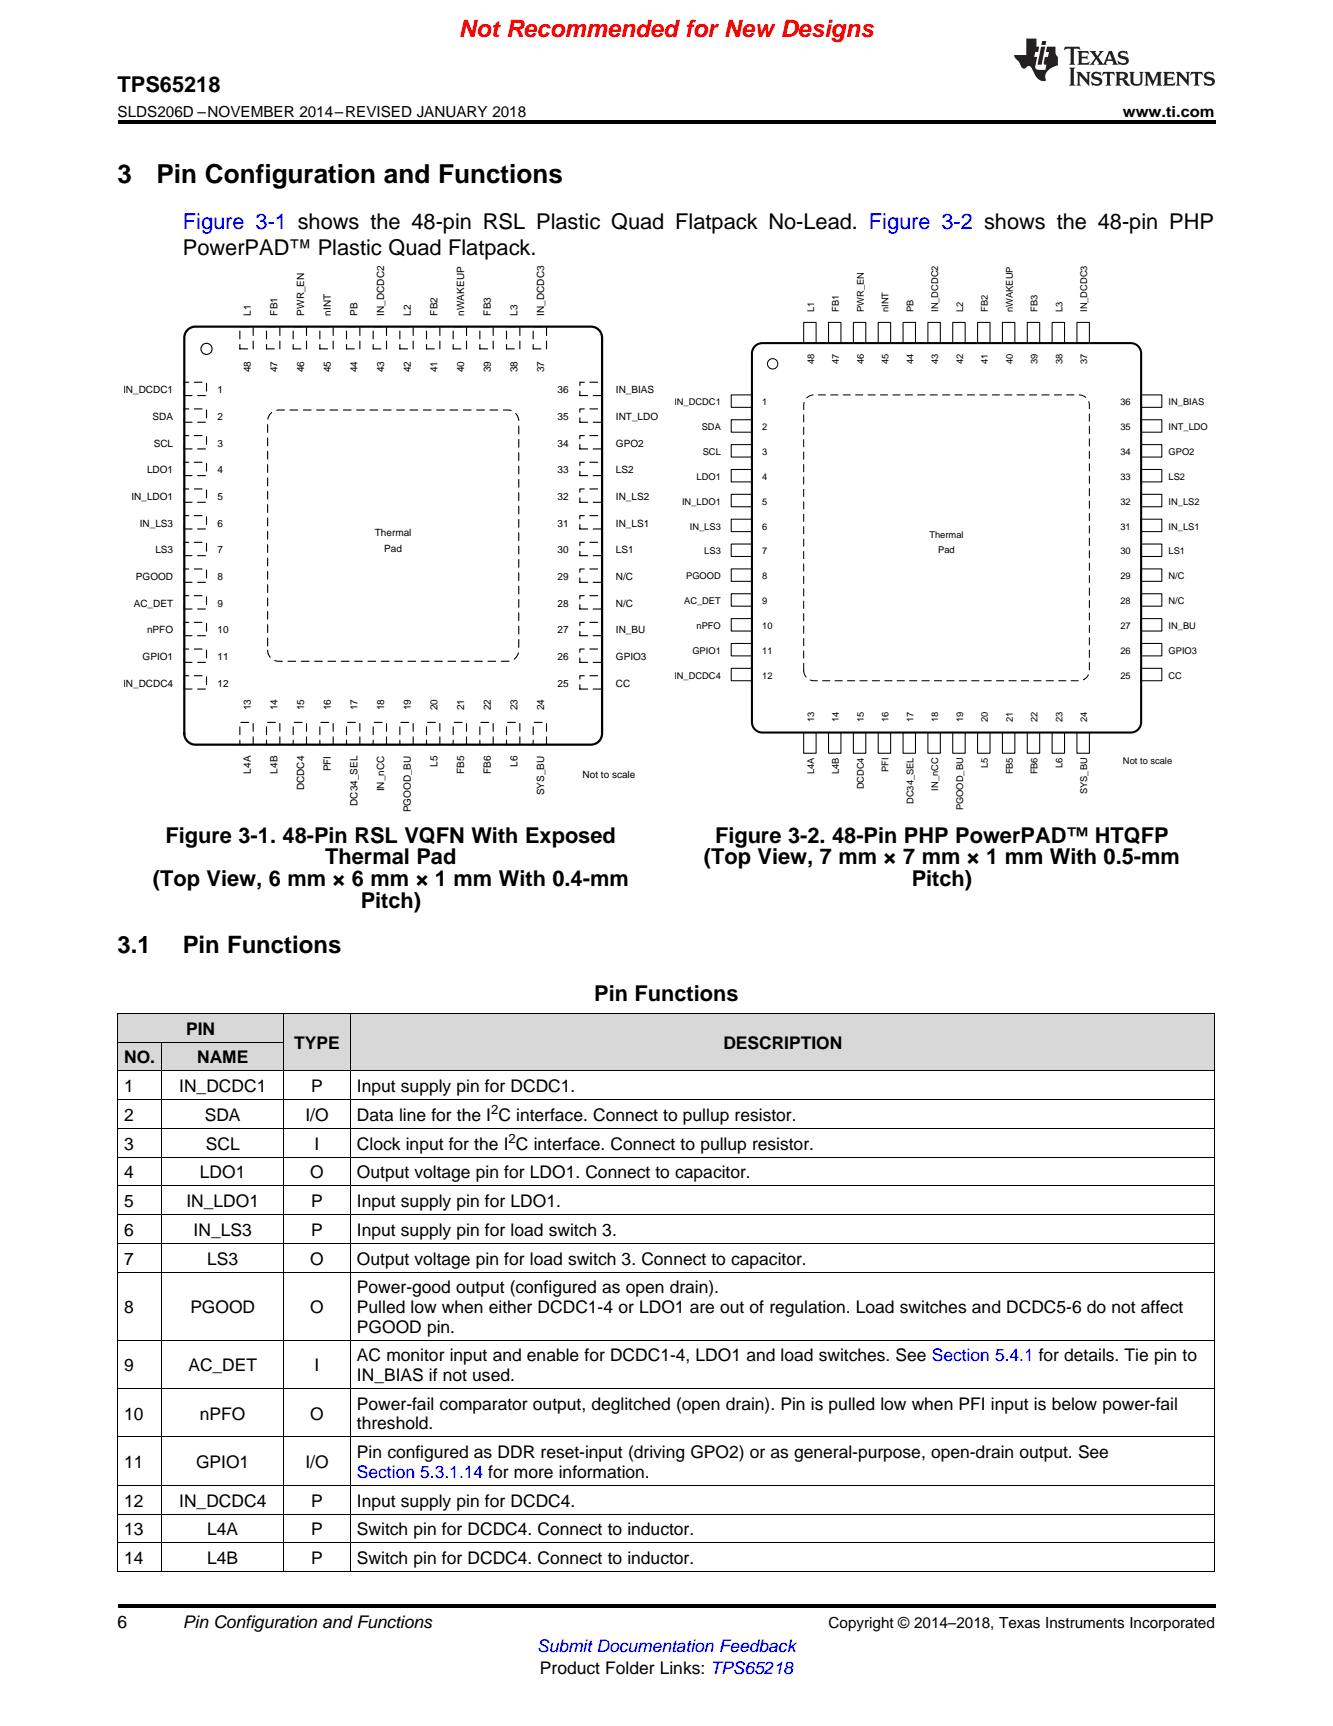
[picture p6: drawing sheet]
<svg xmlns="http://www.w3.org/2000/svg" width="216mm" height="279mm" viewBox="0 0 216 279" stroke-linecap="round" stroke-linejoin="round" font-family="sans-serif">
<defs><g id="words">
<g font-size="4.2">
<text x="19" y="29.6">3</text>
<text x="25.4" y="29.6">Pin Configuration and Functions</text>
</g>
<text font-size="3.9" fill="#f00" x="74.3" y="6">Not Recommended for New Designs</text>
<g font-size="3.9">
<text x="19" y="154.2">3.1</text>
<text x="29.6" y="154.2">Pin Functions</text>
</g>
<g font-size="3.5">
<text x="19" y="14.8">TPS65218</text>
<text x="29.6" y="41.3">PowerPAD™ Plastic Quad Flatpack.</text>
<text x="26.8" y="136.4">Figure 3-1. 48-Pin RSL VQFN With Exposed</text>
<text x="115.8" y="136.4">Figure 3-2. 48-Pin PHP PowerPAD™ HTQFP</text>
<text x="24.8" y="143.4">(Top View, 6 mm × 6 mm × 1 mm With 0.4-mm</text>
<text x="52.7" y="139.9">Thermal Pad</text>
<text x="114" y="139.9">(Top View, 7 mm × 7 mm × 1 mm With 0.5-mm</text>
<text x="147.7" y="143.4">Pitch)</text>
<text x="58.4" y="147">Pitch)</text>
<text x="96.2" y="162">Pin Functions</text>
</g>
<text font-size="3.5" fill="#00f" x="29.6" y="37">Figure 3-1 shows the 48-pin RSL Plastic Quad Flatpack No-Lead. Figure 3-2 shows the 48-pin PHP</text>
<g font-size="2.8">
<text x="30.2" y="167.5">PIN</text>
<text x="20.1" y="172.1">NO.</text>
<text x="31.9" y="172.1">NAME</text>
<text x="47.7" y="169.8">TYPE</text>
<text x="117.2" y="169.8">DESCRIPTION</text>
<text x="20.1" y="176.8">1</text>
<text x="29" y="176.8">IN_DCDC1</text>
<text x="50.4" y="176.8">P</text>
<text x="57.8" y="176.8">Input supply pin for DCDC1.</text>
<text x="20.1" y="181.4">2</text>
<text x="33.2" y="181.4">SDA</text>
<text x="49.5" y="181.4">I/O</text>
<text x="57.8" y="181.4">Data line for the I C interface. Connect to pullup resistor.</text>
<text x="20.1" y="186.1">3</text>
<text x="20.1" y="190.7">4</text>
<text x="32.4" y="190.7">LDO1</text>
<text x="33.3" y="186.1">SCL</text>
<text x="50.2" y="190.7">O</text>
<text x="50.9" y="186.1">I</text>
<text x="57.8" y="186.1">Clock input for the I C interface. Connect to pullup resistor.</text>
<text x="57.8" y="190.7">Output voltage pin for LDO1. Connect to capacitor.</text>
<text x="20.1" y="195.4">5</text>
<text x="30.2" y="195.4">IN_LDO1</text>
<text x="50.4" y="195.4">P</text>
<text x="57.8" y="195.4">Input supply pin for LDO1.</text>
<text x="20.1" y="200.1">6</text>
<text x="31.4" y="200.1">IN_LS3</text>
<text x="50.4" y="200.1">P</text>
<text x="57.8" y="200.1">Input supply pin for load switch 3.</text>
<text x="20.1" y="204.7">7</text>
<text x="33.5" y="204.7">LS3</text>
<text x="50.2" y="204.7">O</text>
<text x="57.8" y="204.7">Output voltage pin for load switch 3. Connect to capacitor.</text>
<text x="57.8" y="209.4">Power-good output (configured as open drain).</text>
<text x="20.1" y="212.5">8</text>
<text x="30.8" y="212.5">PGOOD</text>
<text x="50.2" y="212.5">O</text>
<text x="57.8" y="212.5">Pulled low when either DCDC1-4 or LDO1 are out of regulation. Load switches and DCDC5-6 do not affect</text>
<text x="57.8" y="215.7">PGOOD pin.</text>
<text x="20.1" y="222">9</text>
<text x="30.5" y="222">AC_DET</text>
<text x="50.9" y="222">I</text>
<text x="57.8" y="220.4">AC monitor input and enable for DCDC1-4, LDO1 and load switches. See Section 5.4.1 for details. Tie pin to</text>
<text x="57.8" y="223.6">IN_BIAS if not used.</text>
<text x="20.1" y="229.8">10</text>
<text x="32.4" y="229.8">nPFO</text>
<text x="50.2" y="229.8">O</text>
<text x="57.8" y="228.2">Power-fail comparator output, deglitched (open drain). Pin is pulled low when PFI input is below power-fail</text>
<text x="57.8" y="231.4">threshold.</text>
<text x="20.1" y="237.6">11</text>
<text x="31.7" y="237.6">GPIO1</text>
<text x="49.5" y="237.6">I/O</text>
<text x="57.8" y="236">Pin configured as DDR reset-input (driving GPO2) or as general-purpose, open-drain output. See</text>
<text x="20.1" y="243.9">12</text>
<text x="29" y="243.9">IN_DCDC4</text>
<text x="50.4" y="243.9">P</text>
<text x="57.8" y="243.9">Input supply pin for DCDC4.</text>
<text x="20.1" y="248.5">13</text>
<text x="33.5" y="248.5">L4A</text>
<text x="50.4" y="248.5">P</text>
<text x="57.8" y="248.5">Switch pin for DCDC4. Connect to inductor.</text>
<text x="20.1" y="253.2">14</text>
<text x="33.5" y="253.2">L4B</text>
<text x="50.4" y="253.2">P</text>
<text x="57.8" y="253.2">Switch pin for DCDC4. Connect to inductor.</text>
<text x="19" y="263.6">6</text>
<text x="29.6" y="263.6">Pin Configuration and Functions</text>
<text x="87.5" y="270.9">Product Folder Links: TPS65218</text>
</g>
<g font-size="2.8" fill="#00f">
<text x="57.8" y="239.2">Section 5.3.1.14 for more information.</text>
<text x="87" y="267.4">Submit Documentation Feedback</text>
</g>
<g font-size="2.5">
<text x="19" y="19">SLDS206D –NOVEMBER 2014–REVISED JANUARY 2018</text>
<text x="181.9" y="19">www.ti.com</text>
<text x="134.2" y="263.6">Copyright © 2014–2018, Texas Instruments Incorporated</text>
</g>
<g font-size="2.1">
<text x="79.6" y="180.3">2</text>
<text x="82.4" y="185">2</text>
</g>
<g font-size="1.6">
<text x="40.6" y="51.1" transform="rotate(-90 40.6 51.1)">L1</text>
<text x="45" y="51.1" transform="rotate(-90 45 51.1)">FB1</text>
<text x="49.3" y="51.1" transform="rotate(-90 49.3 51.1)">PWR_EN</text>
<text x="53.6" y="51.1" transform="rotate(-90 53.6 51.1)">nINT</text>
<text x="57.9" y="51.1" transform="rotate(-90 57.9 51.1)">PB</text>
<text x="62.2" y="51.1" transform="rotate(-90 62.2 51.1)">IN_DCDC2</text>
<text x="66.6" y="51.1" transform="rotate(-90 66.6 51.1)">L2</text>
<text x="70.9" y="51.1" transform="rotate(-90 70.9 51.1)">FB2</text>
<text x="75.2" y="51.1" transform="rotate(-90 75.2 51.1)">nWAKEUP</text>
<text x="79.5" y="51.1" transform="rotate(-90 79.5 51.1)">FB3</text>
<text x="83.8" y="51.1" transform="rotate(-90 83.8 51.1)">L3</text>
<text x="88.2" y="51.1" transform="rotate(-90 88.2 51.1)">IN_DCDC3</text>
<text x="19.9" y="63.7">IN_DCDC1</text>
<text x="35.2" y="63.7">1</text>
<text x="40.6" y="60.3" transform="rotate(-90 40.6 60.3)">48</text>
<text x="45" y="60.3" transform="rotate(-90 45 60.3)">47</text>
<text x="49.3" y="60.3" transform="rotate(-90 49.3 60.3)">46</text>
<text x="53.6" y="60.3" transform="rotate(-90 53.6 60.3)">45</text>
<text x="57.9" y="60.3" transform="rotate(-90 57.9 60.3)">44</text>
<text x="62.2" y="60.3" transform="rotate(-90 62.2 60.3)">43</text>
<text x="66.6" y="60.3" transform="rotate(-90 66.6 60.3)">42</text>
<text x="70.9" y="60.3" transform="rotate(-90 70.9 60.3)">41</text>
<text x="75.2" y="60.3" transform="rotate(-90 75.2 60.3)">40</text>
<text x="79.5" y="60.3" transform="rotate(-90 79.5 60.3)">39</text>
<text x="83.8" y="60.3" transform="rotate(-90 83.8 60.3)">38</text>
<text x="88.2" y="60.3" transform="rotate(-90 88.2 60.3)">37</text>
<text x="90.3" y="63.7">36</text>
<text x="99.8" y="63.7">IN_BIAS</text>
<text x="24.7" y="68">SDA</text>
<text x="35.2" y="68">2</text>
<text x="90.3" y="68">35</text>
<text x="99.8" y="68">INT_LDO</text>
<text x="23.8" y="76.6">LDO1</text>
<text x="24.9" y="72.3">SCL</text>
<text x="35.2" y="72.3">3</text>
<text x="35.2" y="76.6">4</text>
<text x="90.3" y="72.3">34</text>
<text x="90.3" y="76.6">33</text>
<text x="99.8" y="72.3">GPO2</text>
<text x="99.8" y="76.6">LS2</text>
<text x="21.3" y="80.9">IN_LDO1</text>
<text x="35.2" y="80.9">5</text>
<text x="90.3" y="80.9">32</text>
<text x="99.8" y="80.9">IN_LS2</text>
<text x="22.6" y="85.3">IN_LS3</text>
<text x="25.2" y="89.6">LS3</text>
<text x="35.2" y="85.3">6</text>
<text x="35.2" y="89.6">7</text>
<text x="60.7" y="86.7">Thermal</text>
<text x="62.2" y="89.4">Pad</text>
<text x="90.3" y="85.3">31</text>
<text x="90.3" y="89.6">30</text>
<text x="99.8" y="85.3">IN_LS1</text>
<text x="99.8" y="89.6">LS1</text>
<text x="22" y="93.9">PGOOD</text>
<text x="35.2" y="93.9">8</text>
<text x="90.3" y="93.9">29</text>
<text x="99.8" y="93.9">N/C</text>
<text x="21.7" y="98.2">AC_DET</text>
<text x="35.2" y="98.2">9</text>
<text x="90.3" y="98.2">28</text>
<text x="99.8" y="98.2">N/C</text>
<text x="23.1" y="106.9">GPIO1</text>
<text x="23.8" y="102.5">nPFO</text>
<text x="35.2" y="102.5">10</text>
<text x="35.2" y="106.9">11</text>
<text x="90.3" y="102.5">27</text>
<text x="90.3" y="106.9">26</text>
<text x="99.8" y="102.5">IN_BU</text>
<text x="99.8" y="106.9">GPIO3</text>
<text x="19.9" y="111.2">IN_DCDC4</text>
<text x="35.2" y="111.2">12</text>
<text x="90.3" y="111.2">25</text>
<text x="99.8" y="111.2">CC</text>
<text x="40.6" y="115" transform="rotate(-90 40.6 115)">13</text>
<text x="45" y="115" transform="rotate(-90 45 115)">14</text>
<text x="49.3" y="115" transform="rotate(-90 49.3 115)">15</text>
<text x="53.6" y="115" transform="rotate(-90 53.6 115)">16</text>
<text x="57.9" y="115" transform="rotate(-90 57.9 115)">17</text>
<text x="62.2" y="115" transform="rotate(-90 62.2 115)">18</text>
<text x="66.6" y="115" transform="rotate(-90 66.6 115)">19</text>
<text x="70.9" y="115" transform="rotate(-90 70.9 115)">20</text>
<text x="75.2" y="115" transform="rotate(-90 75.2 115)">21</text>
<text x="79.5" y="115" transform="rotate(-90 79.5 115)">22</text>
<text x="83.8" y="115" transform="rotate(-90 83.8 115)">23</text>
<text x="88.2" y="115" transform="rotate(-90 88.2 115)">24</text>
<text x="40.6" y="125.2" transform="rotate(-90 40.6 125.2)">L4A</text>
<text x="45" y="125.2" transform="rotate(-90 45 125.2)">L4B</text>
<text x="53.6" y="124.9" transform="rotate(-90 53.6 124.9)">PFI</text>
<text x="70.9" y="124.1" transform="rotate(-90 70.9 124.1)">L5</text>
<text x="75.2" y="125.3" transform="rotate(-90 75.2 125.3)">FB5</text>
<text x="79.5" y="125.3" transform="rotate(-90 79.5 125.3)">FB6</text>
<text x="83.8" y="124.1" transform="rotate(-90 83.8 124.1)">L6</text>
<text x="94.4" y="125.9">Not to scale</text>
<text x="49.3" y="127.9" transform="rotate(-90 49.3 127.9)">DCDC4</text>
<text x="57.9" y="130.4" transform="rotate(-90 57.9 130.4)">DC34_SEL</text>
<text x="62.2" y="128.1" transform="rotate(-90 62.2 128.1)">IN_nCC</text>
<text x="66.6" y="131.5" transform="rotate(-90 66.6 131.5)">PGOOD_BU</text>
<text x="88.2" y="128.7" transform="rotate(-90 88.2 128.7)">SYS_BU</text>
</g>
<g font-size="1.5">
<text x="131.8" y="50.5" transform="rotate(-90 131.8 50.5)">L1</text>
<text x="135.9" y="50.5" transform="rotate(-90 135.9 50.5)">FB1</text>
<text x="139.9" y="50.5" transform="rotate(-90 139.9 50.5)">PWR_EN</text>
<text x="143.9" y="50.5" transform="rotate(-90 143.9 50.5)">nINT</text>
<text x="147.9" y="50.5" transform="rotate(-90 147.9 50.5)">PB</text>
<text x="152" y="50.5" transform="rotate(-90 152 50.5)">IN_DCDC2</text>
<text x="156" y="50.5" transform="rotate(-90 156 50.5)">L2</text>
<text x="160" y="50.5" transform="rotate(-90 160 50.5)">FB2</text>
<text x="164" y="50.5" transform="rotate(-90 164 50.5)">nWAKEUP</text>
<text x="168.1" y="50.5" transform="rotate(-90 168.1 50.5)">FB3</text>
<text x="172.1" y="50.5" transform="rotate(-90 172.1 50.5)">L3</text>
<text x="176.1" y="50.5" transform="rotate(-90 176.1 50.5)">IN_DCDC3</text>
<text x="131.8" y="58.9" transform="rotate(-90 131.8 58.9)">48</text>
<text x="135.9" y="58.9" transform="rotate(-90 135.9 58.9)">47</text>
<text x="139.9" y="58.9" transform="rotate(-90 139.9 58.9)">46</text>
<text x="143.9" y="58.9" transform="rotate(-90 143.9 58.9)">45</text>
<text x="147.9" y="58.9" transform="rotate(-90 147.9 58.9)">44</text>
<text x="152" y="58.9" transform="rotate(-90 152 58.9)">43</text>
<text x="156" y="58.9" transform="rotate(-90 156 58.9)">42</text>
<text x="160" y="58.9" transform="rotate(-90 160 58.9)">41</text>
<text x="164" y="58.9" transform="rotate(-90 164 58.9)">40</text>
<text x="168.1" y="58.9" transform="rotate(-90 168.1 58.9)">39</text>
<text x="172.1" y="58.9" transform="rotate(-90 172.1 58.9)">38</text>
<text x="176.1" y="58.9" transform="rotate(-90 176.1 58.9)">37</text>
<text x="109.2" y="65.6">IN_DCDC1</text>
<text x="123.5" y="65.6">1</text>
<text x="181.5" y="65.6">36</text>
<text x="189.3" y="65.6">IN_BIAS</text>
<text x="113.7" y="69.6">SDA</text>
<text x="123.5" y="69.6">2</text>
<text x="181.5" y="69.6">35</text>
<text x="189.3" y="69.6">INT_LDO</text>
<text x="112.8" y="77.7">LDO1</text>
<text x="113.8" y="73.7">SCL</text>
<text x="123.5" y="73.7">3</text>
<text x="123.5" y="77.7">4</text>
<text x="181.5" y="73.7">34</text>
<text x="181.5" y="77.7">33</text>
<text x="189.3" y="73.7">GPO2</text>
<text x="189.3" y="77.7">LS2</text>
<text x="110.5" y="81.7">IN_LDO1</text>
<text x="123.5" y="81.7">5</text>
<text x="181.5" y="81.7">32</text>
<text x="189.3" y="81.7">IN_LS2</text>
<text x="111.7" y="85.7">IN_LS3</text>
<text x="114.1" y="89.7">LS3</text>
<text x="123.5" y="85.7">6</text>
<text x="123.5" y="89.7">7</text>
<text x="150.5" y="87.1">Thermal</text>
<text x="152" y="89.6">Pad</text>
<text x="181.5" y="85.7">31</text>
<text x="181.5" y="89.7">30</text>
<text x="189.3" y="85.7">IN_LS1</text>
<text x="189.3" y="89.7">LS1</text>
<text x="111.1" y="93.8">PGOOD</text>
<text x="123.5" y="93.8">8</text>
<text x="181.5" y="93.8">29</text>
<text x="189.3" y="93.8">N/C</text>
<text x="110.8" y="97.8">AC_DET</text>
<text x="112.8" y="101.8">nPFO</text>
<text x="123.5" y="97.8">9</text>
<text x="123.5" y="101.8">10</text>
<text x="181.5" y="97.8">28</text>
<text x="181.5" y="101.8">27</text>
<text x="189.3" y="97.8">N/C</text>
<text x="189.3" y="101.8">IN_BU</text>
<text x="112.1" y="105.8">GPIO1</text>
<text x="123.5" y="105.8">11</text>
<text x="181.5" y="105.8">26</text>
<text x="189.3" y="105.8">GPIO3</text>
<text x="109.2" y="109.9">IN_DCDC4</text>
<text x="123.5" y="109.9">12</text>
<text x="181.5" y="109.9">25</text>
<text x="189.3" y="109.9">CC</text>
<text x="131.8" y="116.9" transform="rotate(-90 131.8 116.9)">13</text>
<text x="135.9" y="116.9" transform="rotate(-90 135.9 116.9)">14</text>
<text x="139.9" y="116.9" transform="rotate(-90 139.9 116.9)">15</text>
<text x="143.9" y="116.9" transform="rotate(-90 143.9 116.9)">16</text>
<text x="147.9" y="116.9" transform="rotate(-90 147.9 116.9)">17</text>
<text x="152" y="116.9" transform="rotate(-90 152 116.9)">18</text>
<text x="156" y="116.9" transform="rotate(-90 156 116.9)">19</text>
<text x="160" y="116.9" transform="rotate(-90 160 116.9)">20</text>
<text x="164" y="116.9" transform="rotate(-90 164 116.9)">21</text>
<text x="168.1" y="116.9" transform="rotate(-90 168.1 116.9)">22</text>
<text x="172.1" y="116.9" transform="rotate(-90 172.1 116.9)">23</text>
<text x="176.1" y="116.9" transform="rotate(-90 176.1 116.9)">24</text>
<text x="131.8" y="125.3" transform="rotate(-90 131.8 125.3)">L4A</text>
<text x="135.9" y="125.3" transform="rotate(-90 135.9 125.3)">L4B</text>
<text x="143.9" y="125" transform="rotate(-90 143.9 125)">PFI</text>
<text x="160" y="124.3" transform="rotate(-90 160 124.3)">L5</text>
<text x="164" y="125.4" transform="rotate(-90 164 125.4)">FB5</text>
<text x="168.1" y="125.4" transform="rotate(-90 168.1 125.4)">FB6</text>
<text x="172.1" y="124.3" transform="rotate(-90 172.1 124.3)">L6</text>
<text x="181.9" y="123.6">Not to scale</text>
<text x="139.9" y="127.8" transform="rotate(-90 139.9 127.8)">DCDC4</text>
<text x="147.9" y="130.2" transform="rotate(-90 147.9 130.2)">DC34_SEL</text>
<text x="152" y="128" transform="rotate(-90 152 128)">IN_nCC</text>
<text x="156" y="131.2" transform="rotate(-90 156 131.2)">PGOOD_BU</text>
<text x="176.1" y="128.6" transform="rotate(-90 176.1 128.6)">SYS_BU</text>
</g>
</g></defs>
<g fill="#d8d8d8">
<path d="M46 164.1h10.8v9.3h-10.8z"/>
<path d="M56.8 164.1h140v9.3h-140z"/>
<path d="M19 168.7h7.2v4.7h-7.2z"/>
<path d="M26.2 168.7h19.8v4.7h-19.8z"/>
<path d="M19 164.1h7.2v4.6h-7.2z"/>
<path d="M26.2 164.1h19.8v4.6h-19.8z"/>
</g>
<path d="M19 259.7h177.8v.5h-177.8z" fill="#000"/>
<g fill="none" stroke="#000" stroke-width=".16">
<path d="M19 178h177.8M19 173.3h177.8M19 168.7h27M19 164h177.8M19.1 164.1v90.4M26.2 168.7v85.8M45.9 164.1v90.4M56.7 164.1v90.4M196.8 164.1v90.4M19 196.6h177.8M19 192h177.8M19 187.3h177.8"/>
<path d="M19 182.7h177.8M19 216.9h177.8M19 205.9h177.8M19 201.3h177.8M19 232.6h177.8M19 224.8h177.8M19 254.4h177.8M19 249.7h177.8M19 245.1h177.8M19 240.4h177.8"/>
</g>
<path d="M38.8 52.9h2.2v3.6h-2.2z" fill-rule="evenodd" fill="#fff"/>
<path d="M38.8 52.9h2.2v3.6h-2.2z" fill="none" stroke="#000" stroke-width=".18" stroke-dasharray="1.3 .9"/>
<path d="M38.8 116.9h2.2v3.6h-2.2z" fill-rule="evenodd" fill="#fff"/>
<path d="M38.8 116.9h2.2v3.6h-2.2z" fill="none" stroke="#000" stroke-width=".18" stroke-dasharray="1.3 .9"/>
<path d="M29.8 61.9h3.6v2.1h-3.6z" fill-rule="evenodd" fill="#fff"/>
<path d="M29.8 61.9h3.6v2.1h-3.6z" fill="none" stroke="#000" stroke-width=".18" stroke-dasharray="1.3 .9"/>
<path d="M93.9 61.9h3.6v2.1h-3.6z" fill-rule="evenodd" fill="#fff"/>
<path d="M93.9 61.9h3.6v2.1h-3.6z" fill="none" stroke="#000" stroke-width=".18" stroke-dasharray="1.3 .9"/>
<path d="M43.2 52.9h2.1v3.6h-2.1z" fill-rule="evenodd" fill="#fff"/>
<path d="M43.2 52.9h2.1v3.6h-2.1z" fill="none" stroke="#000" stroke-width=".18" stroke-dasharray="1.3 .9"/>
<path d="M43.2 116.9h2.1v3.6h-2.1z" fill-rule="evenodd" fill="#fff"/>
<path d="M43.2 116.9h2.1v3.6h-2.1z" fill="none" stroke="#000" stroke-width=".18" stroke-dasharray="1.3 .9"/>
<path d="M29.8 66.2h3.6v2.2h-3.6z" fill-rule="evenodd" fill="#fff"/>
<path d="M29.8 66.2h3.6v2.2h-3.6z" fill="none" stroke="#000" stroke-width=".18" stroke-dasharray="1.3 .9"/>
<path d="M93.9 66.2h3.6v2.2h-3.6z" fill-rule="evenodd" fill="#fff"/>
<path d="M93.9 66.2h3.6v2.2h-3.6z" fill="none" stroke="#000" stroke-width=".18" stroke-dasharray="1.3 .9"/>
<path d="M47.5 52.9h2.1v3.6h-2.1z" fill-rule="evenodd" fill="#fff"/>
<path d="M47.5 52.9h2.1v3.6h-2.1z" fill="none" stroke="#000" stroke-width=".18" stroke-dasharray="1.3 .9"/>
<path d="M47.5 116.9h2.1v3.6h-2.1z" fill-rule="evenodd" fill="#fff"/>
<path d="M47.5 116.9h2.1v3.6h-2.1z" fill="none" stroke="#000" stroke-width=".18" stroke-dasharray="1.3 .9"/>
<path d="M29.8 70.5h3.6v2.2h-3.6z" fill-rule="evenodd" fill="#fff"/>
<path d="M29.8 70.5h3.6v2.2h-3.6z" fill="none" stroke="#000" stroke-width=".18" stroke-dasharray="1.3 .9"/>
<path d="M93.9 70.5h3.6v2.2h-3.6z" fill-rule="evenodd" fill="#fff"/>
<path d="M93.9 70.5h3.6v2.2h-3.6z" fill="none" stroke="#000" stroke-width=".18" stroke-dasharray="1.3 .9"/>
<path d="M51.8 52.9h2.2v3.6h-2.2z" fill-rule="evenodd" fill="#fff"/>
<path d="M51.8 52.9h2.2v3.6h-2.2z" fill="none" stroke="#000" stroke-width=".18" stroke-dasharray="1.3 .9"/>
<path d="M51.8 116.9h2.2v3.6h-2.2z" fill-rule="evenodd" fill="#fff"/>
<path d="M51.8 116.9h2.2v3.6h-2.2z" fill="none" stroke="#000" stroke-width=".18" stroke-dasharray="1.3 .9"/>
<path d="M29.8 74.8h3.6v2.2h-3.6z" fill-rule="evenodd" fill="#fff"/>
<path d="M29.8 74.8h3.6v2.2h-3.6z" fill="none" stroke="#000" stroke-width=".18" stroke-dasharray="1.3 .9"/>
<path d="M93.9 74.8h3.6v2.2h-3.6z" fill-rule="evenodd" fill="#fff"/>
<path d="M93.9 74.8h3.6v2.2h-3.6z" fill="none" stroke="#000" stroke-width=".18" stroke-dasharray="1.3 .9"/>
<path d="M56.1 52.9h2.2v3.6h-2.2z" fill-rule="evenodd" fill="#fff"/>
<path d="M56.1 52.9h2.2v3.6h-2.2z" fill="none" stroke="#000" stroke-width=".18" stroke-dasharray="1.3 .9"/>
<path d="M56.1 116.9h2.2v3.6h-2.2z" fill-rule="evenodd" fill="#fff"/>
<path d="M56.1 116.9h2.2v3.6h-2.2z" fill="none" stroke="#000" stroke-width=".18" stroke-dasharray="1.3 .9"/>
<path d="M29.8 79.2h3.6v2.1h-3.6z" fill-rule="evenodd" fill="#fff"/>
<path d="M29.8 79.2h3.6v2.1h-3.6z" fill="none" stroke="#000" stroke-width=".18" stroke-dasharray="1.3 .9"/>
<path d="M93.9 79.2h3.6v2.1h-3.6z" fill-rule="evenodd" fill="#fff"/>
<path d="M93.9 79.2h3.6v2.1h-3.6z" fill="none" stroke="#000" stroke-width=".18" stroke-dasharray="1.3 .9"/>
<path d="M60.4 52.9h2.2v3.6h-2.2z" fill-rule="evenodd" fill="#fff"/>
<path d="M60.4 52.9h2.2v3.6h-2.2z" fill="none" stroke="#000" stroke-width=".18" stroke-dasharray="1.3 .9"/>
<path d="M60.4 116.9h2.2v3.6h-2.2z" fill-rule="evenodd" fill="#fff"/>
<path d="M60.4 116.9h2.2v3.6h-2.2z" fill="none" stroke="#000" stroke-width=".18" stroke-dasharray="1.3 .9"/>
<path d="M29.8 83.5h3.6v2.1h-3.6z" fill-rule="evenodd" fill="#fff"/>
<path d="M29.8 83.5h3.6v2.1h-3.6z" fill="none" stroke="#000" stroke-width=".18" stroke-dasharray="1.3 .9"/>
<path d="M93.9 83.5h3.6v2.1h-3.6z" fill-rule="evenodd" fill="#fff"/>
<path d="M93.9 83.5h3.6v2.1h-3.6z" fill="none" stroke="#000" stroke-width=".18" stroke-dasharray="1.3 .9"/>
<path d="M64.8 52.9h2.1v3.6h-2.1z" fill-rule="evenodd" fill="#fff"/>
<path d="M64.8 52.9h2.1v3.6h-2.1z" fill="none" stroke="#000" stroke-width=".18" stroke-dasharray="1.3 .9"/>
<path d="M64.8 116.9h2.1v3.6h-2.1z" fill-rule="evenodd" fill="#fff"/>
<path d="M64.8 116.9h2.1v3.6h-2.1z" fill="none" stroke="#000" stroke-width=".18" stroke-dasharray="1.3 .9"/>
<path d="M29.8 87.8h3.6v2.1h-3.6z" fill-rule="evenodd" fill="#fff"/>
<path d="M29.8 87.8h3.6v2.1h-3.6z" fill="none" stroke="#000" stroke-width=".18" stroke-dasharray="1.3 .9"/>
<path d="M93.9 87.8h3.6v2.1h-3.6z" fill-rule="evenodd" fill="#fff"/>
<path d="M93.9 87.8h3.6v2.1h-3.6z" fill="none" stroke="#000" stroke-width=".18" stroke-dasharray="1.3 .9"/>
<path d="M69.1 52.9h2.1v3.6h-2.1z" fill-rule="evenodd" fill="#fff"/>
<path d="M69.1 52.9h2.1v3.6h-2.1z" fill="none" stroke="#000" stroke-width=".18" stroke-dasharray="1.3 .9"/>
<path d="M69.1 116.9h2.1v3.6h-2.1z" fill-rule="evenodd" fill="#fff"/>
<path d="M69.1 116.9h2.1v3.6h-2.1z" fill="none" stroke="#000" stroke-width=".18" stroke-dasharray="1.3 .9"/>
<path d="M29.8 92.1h3.6v2.2h-3.6z" fill-rule="evenodd" fill="#fff"/>
<path d="M29.8 92.1h3.6v2.2h-3.6z" fill="none" stroke="#000" stroke-width=".18" stroke-dasharray="1.3 .9"/>
<path d="M93.9 92.1h3.6v2.2h-3.6z" fill-rule="evenodd" fill="#fff"/>
<path d="M93.9 92.1h3.6v2.2h-3.6z" fill="none" stroke="#000" stroke-width=".18" stroke-dasharray="1.3 .9"/>
<path d="M73.4 52.9h2.2v3.6h-2.2z" fill-rule="evenodd" fill="#fff"/>
<path d="M73.4 52.9h2.2v3.6h-2.2z" fill="none" stroke="#000" stroke-width=".18" stroke-dasharray="1.3 .9"/>
<path d="M73.4 116.9h2.2v3.6h-2.2z" fill-rule="evenodd" fill="#fff"/>
<path d="M73.4 116.9h2.2v3.6h-2.2z" fill="none" stroke="#000" stroke-width=".18" stroke-dasharray="1.3 .9"/>
<path d="M29.8 96.4h3.6v2.2h-3.6z" fill-rule="evenodd" fill="#fff"/>
<path d="M29.8 96.4h3.6v2.2h-3.6z" fill="none" stroke="#000" stroke-width=".18" stroke-dasharray="1.3 .9"/>
<path d="M93.9 96.4h3.6v2.2h-3.6z" fill-rule="evenodd" fill="#fff"/>
<path d="M93.9 96.4h3.6v2.2h-3.6z" fill="none" stroke="#000" stroke-width=".18" stroke-dasharray="1.3 .9"/>
<path d="M77.7 52.9h2.2v3.6h-2.2z" fill-rule="evenodd" fill="#fff"/>
<path d="M77.7 52.9h2.2v3.6h-2.2z" fill="none" stroke="#000" stroke-width=".18" stroke-dasharray="1.3 .9"/>
<path d="M77.7 116.9h2.2v3.6h-2.2z" fill-rule="evenodd" fill="#fff"/>
<path d="M77.7 116.9h2.2v3.6h-2.2z" fill="none" stroke="#000" stroke-width=".18" stroke-dasharray="1.3 .9"/>
<path d="M29.8 100.7h3.6v2.2h-3.6z" fill-rule="evenodd" fill="#fff"/>
<path d="M29.8 100.7h3.6v2.2h-3.6z" fill="none" stroke="#000" stroke-width=".18" stroke-dasharray="1.3 .9"/>
<path d="M93.9 100.7h3.6v2.2h-3.6z" fill-rule="evenodd" fill="#fff"/>
<path d="M93.9 100.7h3.6v2.2h-3.6z" fill="none" stroke="#000" stroke-width=".18" stroke-dasharray="1.3 .9"/>
<path d="M82 52.9h2.2v3.6h-2.2z" fill-rule="evenodd" fill="#fff"/>
<path d="M82 52.9h2.2v3.6h-2.2z" fill="none" stroke="#000" stroke-width=".18" stroke-dasharray="1.3 .9"/>
<path d="M82 116.9h2.2v3.6h-2.2z" fill-rule="evenodd" fill="#fff"/>
<path d="M82 116.9h2.2v3.6h-2.2z" fill="none" stroke="#000" stroke-width=".18" stroke-dasharray="1.3 .9"/>
<path d="M29.8 105.1h3.6v2.1h-3.6z" fill-rule="evenodd" fill="#fff"/>
<path d="M29.8 105.1h3.6v2.1h-3.6z" fill="none" stroke="#000" stroke-width=".18" stroke-dasharray="1.3 .9"/>
<path d="M93.9 105.1h3.6v2.1h-3.6z" fill-rule="evenodd" fill="#fff"/>
<path d="M93.9 105.1h3.6v2.1h-3.6z" fill="none" stroke="#000" stroke-width=".18" stroke-dasharray="1.3 .9"/>
<path d="M86.4 52.9h2.1v3.6h-2.1z" fill-rule="evenodd" fill="#fff"/>
<path d="M86.4 52.9h2.1v3.6h-2.1z" fill="none" stroke="#000" stroke-width=".18" stroke-dasharray="1.3 .9"/>
<path d="M86.4 116.9h2.1v3.6h-2.1z" fill-rule="evenodd" fill="#fff"/>
<path d="M86.4 116.9h2.1v3.6h-2.1z" fill="none" stroke="#000" stroke-width=".18" stroke-dasharray="1.3 .9"/>
<path d="M29.8 109.4h3.6v2.1h-3.6z" fill-rule="evenodd" fill="#fff"/>
<path d="M29.8 109.4h3.6v2.1h-3.6z" fill="none" stroke="#000" stroke-width=".18" stroke-dasharray="1.3 .9"/>
<path d="M93.9 109.4h3.6v2.1h-3.6z" fill-rule="evenodd" fill="#fff"/>
<path d="M93.9 109.4h3.6v2.1h-3.6z" fill="none" stroke="#000" stroke-width=".18" stroke-dasharray="1.3 .9"/>
<circle cx="33.4" cy="56.5" r=".9" fill="none" stroke="#000" stroke-width=".18"/>
<path d="M30.4 53.4l.8-.5h.4h64.1a1.8 1.8 0 0 1 1.8 1.8v64a1.8 1.8 0 0 1-1.8 1.8h-64.1a1.8 1.8 0 0 1-1.8-1.8v-64l.1-.5z" fill="none" stroke="#000" stroke-width=".36"/>
<path d="M43.9 66.9l.8-.5h.4h37.1a1.8 1.8 0 0 1 1.8 1.8v37a1.8 1.8 0 0 1-1.8 1.8h-37.1a1.8 1.8 0 0 1-1.8-1.8v-37l.1-.5z" fill-rule="evenodd" fill="#fff"/>
<path d="M43.9 66.9l.8-.5h.4h37.1a1.8 1.8 0 0 1 1.8 1.8v37a1.8 1.8 0 0 1-1.8 1.8h-37.1a1.8 1.8 0 0 1-1.8-1.8v-37l.1-.5z" fill="none" stroke="#000" stroke-width=".18" stroke-dasharray="1.3 .9"/>
<path d="M130.2 52.2h2v3.3h-2z" fill-rule="evenodd" fill="#fff"/>
<path d="M130.2 52.2h2v3.3h-2z" fill="none" stroke="#000" stroke-width=".17"/>
<path d="M130.2 118.6h2v3.3h-2z" fill-rule="evenodd" fill="#fff"/>
<path d="M130.2 118.6h2v3.3h-2z" fill="none" stroke="#000" stroke-width=".17"/>
<path d="M118.4 63.9h3.4v2h-3.4z" fill-rule="evenodd" fill="#fff"/>
<path d="M118.4 63.9h3.4v2h-3.4z" fill="none" stroke="#000" stroke-width=".17"/>
<path d="M184.8 63.9h3.4v2h-3.4z" fill-rule="evenodd" fill="#fff"/>
<path d="M184.8 63.9h3.4v2h-3.4z" fill="none" stroke="#000" stroke-width=".17"/>
<path d="M134.2 52.2h2v3.3h-2z" fill-rule="evenodd" fill="#fff"/>
<path d="M134.2 52.2h2v3.3h-2z" fill="none" stroke="#000" stroke-width=".17"/>
<path d="M134.2 118.6h2v3.3h-2z" fill-rule="evenodd" fill="#fff"/>
<path d="M134.2 118.6h2v3.3h-2z" fill="none" stroke="#000" stroke-width=".17"/>
<path d="M118.4 68h3.4v2h-3.4z" fill-rule="evenodd" fill="#fff"/>
<path d="M118.4 68h3.4v2h-3.4z" fill="none" stroke="#000" stroke-width=".17"/>
<path d="M184.8 68h3.4v2h-3.4z" fill-rule="evenodd" fill="#fff"/>
<path d="M184.8 68h3.4v2h-3.4z" fill="none" stroke="#000" stroke-width=".17"/>
<path d="M138.2 52.2h2v3.3h-2z" fill-rule="evenodd" fill="#fff"/>
<path d="M138.2 52.2h2v3.3h-2z" fill="none" stroke="#000" stroke-width=".17"/>
<path d="M138.2 118.6h2v3.3h-2z" fill-rule="evenodd" fill="#fff"/>
<path d="M138.2 118.6h2v3.3h-2z" fill="none" stroke="#000" stroke-width=".17"/>
<path d="M118.4 72h3.4v2h-3.4z" fill-rule="evenodd" fill="#fff"/>
<path d="M118.4 72h3.4v2h-3.4z" fill="none" stroke="#000" stroke-width=".17"/>
<path d="M184.8 72h3.4v2h-3.4z" fill-rule="evenodd" fill="#fff"/>
<path d="M184.8 72h3.4v2h-3.4z" fill="none" stroke="#000" stroke-width=".17"/>
<path d="M142.2 52.2h2.1v3.3h-2.1z" fill-rule="evenodd" fill="#fff"/>
<path d="M142.2 52.2h2.1v3.3h-2.1z" fill="none" stroke="#000" stroke-width=".17"/>
<path d="M142.2 118.6h2.1v3.3h-2.1z" fill-rule="evenodd" fill="#fff"/>
<path d="M142.2 118.6h2.1v3.3h-2.1z" fill="none" stroke="#000" stroke-width=".17"/>
<path d="M118.4 76h3.4v2h-3.4z" fill-rule="evenodd" fill="#fff"/>
<path d="M118.4 76h3.4v2h-3.4z" fill="none" stroke="#000" stroke-width=".17"/>
<path d="M184.8 76h3.4v2h-3.4z" fill-rule="evenodd" fill="#fff"/>
<path d="M184.8 76h3.4v2h-3.4z" fill="none" stroke="#000" stroke-width=".17"/>
<path d="M146.3 52.2h2v3.3h-2z" fill-rule="evenodd" fill="#fff"/>
<path d="M146.3 52.2h2v3.3h-2z" fill="none" stroke="#000" stroke-width=".17"/>
<path d="M146.3 118.6h2v3.3h-2z" fill-rule="evenodd" fill="#fff"/>
<path d="M146.3 118.6h2v3.3h-2z" fill="none" stroke="#000" stroke-width=".17"/>
<path d="M118.4 80h3.4v2h-3.4z" fill-rule="evenodd" fill="#fff"/>
<path d="M118.4 80h3.4v2h-3.4z" fill="none" stroke="#000" stroke-width=".17"/>
<path d="M184.8 80h3.4v2h-3.4z" fill-rule="evenodd" fill="#fff"/>
<path d="M184.8 80h3.4v2h-3.4z" fill="none" stroke="#000" stroke-width=".17"/>
<path d="M150.3 52.2h2v3.3h-2z" fill-rule="evenodd" fill="#fff"/>
<path d="M150.3 52.2h2v3.3h-2z" fill="none" stroke="#000" stroke-width=".17"/>
<path d="M150.3 118.6h2v3.3h-2z" fill-rule="evenodd" fill="#fff"/>
<path d="M150.3 118.6h2v3.3h-2z" fill="none" stroke="#000" stroke-width=".17"/>
<path d="M118.4 84h3.4v2.1h-3.4z" fill-rule="evenodd" fill="#fff"/>
<path d="M118.4 84h3.4v2.1h-3.4z" fill="none" stroke="#000" stroke-width=".17"/>
<path d="M184.8 84h3.4v2.1h-3.4z" fill-rule="evenodd" fill="#fff"/>
<path d="M184.8 84h3.4v2.1h-3.4z" fill="none" stroke="#000" stroke-width=".17"/>
<path d="M154.3 52.2h2v3.3h-2z" fill-rule="evenodd" fill="#fff"/>
<path d="M154.3 52.2h2v3.3h-2z" fill="none" stroke="#000" stroke-width=".17"/>
<path d="M154.3 118.6h2v3.3h-2z" fill-rule="evenodd" fill="#fff"/>
<path d="M154.3 118.6h2v3.3h-2z" fill="none" stroke="#000" stroke-width=".17"/>
<path d="M118.4 88.1h3.4v2h-3.4z" fill-rule="evenodd" fill="#fff"/>
<path d="M118.4 88.1h3.4v2h-3.4z" fill="none" stroke="#000" stroke-width=".17"/>
<path d="M184.8 88.1h3.4v2h-3.4z" fill-rule="evenodd" fill="#fff"/>
<path d="M184.8 88.1h3.4v2h-3.4z" fill="none" stroke="#000" stroke-width=".17"/>
<path d="M158.3 52.2h2v3.3h-2z" fill-rule="evenodd" fill="#fff"/>
<path d="M158.3 52.2h2v3.3h-2z" fill="none" stroke="#000" stroke-width=".17"/>
<path d="M158.3 118.6h2v3.3h-2z" fill-rule="evenodd" fill="#fff"/>
<path d="M158.3 118.6h2v3.3h-2z" fill="none" stroke="#000" stroke-width=".17"/>
<path d="M118.4 92.1h3.4v2h-3.4z" fill-rule="evenodd" fill="#fff"/>
<path d="M118.4 92.1h3.4v2h-3.4z" fill="none" stroke="#000" stroke-width=".17"/>
<path d="M184.8 92.1h3.4v2h-3.4z" fill-rule="evenodd" fill="#fff"/>
<path d="M184.8 92.1h3.4v2h-3.4z" fill="none" stroke="#000" stroke-width=".17"/>
<path d="M162.4 52.2h2v3.3h-2z" fill-rule="evenodd" fill="#fff"/>
<path d="M162.4 52.2h2v3.3h-2z" fill="none" stroke="#000" stroke-width=".17"/>
<path d="M162.4 118.6h2v3.3h-2z" fill-rule="evenodd" fill="#fff"/>
<path d="M162.4 118.6h2v3.3h-2z" fill="none" stroke="#000" stroke-width=".17"/>
<path d="M118.4 96.1h3.4v2h-3.4z" fill-rule="evenodd" fill="#fff"/>
<path d="M118.4 96.1h3.4v2h-3.4z" fill="none" stroke="#000" stroke-width=".17"/>
<path d="M184.8 96.1h3.4v2h-3.4z" fill-rule="evenodd" fill="#fff"/>
<path d="M184.8 96.1h3.4v2h-3.4z" fill="none" stroke="#000" stroke-width=".17"/>
<path d="M166.4 52.2h2v3.3h-2z" fill-rule="evenodd" fill="#fff"/>
<path d="M166.4 52.2h2v3.3h-2z" fill="none" stroke="#000" stroke-width=".17"/>
<path d="M166.4 118.6h2v3.3h-2z" fill-rule="evenodd" fill="#fff"/>
<path d="M166.4 118.6h2v3.3h-2z" fill="none" stroke="#000" stroke-width=".17"/>
<path d="M118.4 100.1h3.4v2.1h-3.4z" fill-rule="evenodd" fill="#fff"/>
<path d="M118.4 100.1h3.4v2.1h-3.4z" fill="none" stroke="#000" stroke-width=".17"/>
<path d="M184.8 100.1h3.4v2.1h-3.4z" fill-rule="evenodd" fill="#fff"/>
<path d="M184.8 100.1h3.4v2.1h-3.4z" fill="none" stroke="#000" stroke-width=".17"/>
<path d="M170.4 52.2h2v3.3h-2z" fill-rule="evenodd" fill="#fff"/>
<path d="M170.4 52.2h2v3.3h-2z" fill="none" stroke="#000" stroke-width=".17"/>
<path d="M170.4 118.6h2v3.3h-2z" fill-rule="evenodd" fill="#fff"/>
<path d="M170.4 118.6h2v3.3h-2z" fill="none" stroke="#000" stroke-width=".17"/>
<path d="M118.4 104.2h3.4v2h-3.4z" fill-rule="evenodd" fill="#fff"/>
<path d="M118.4 104.2h3.4v2h-3.4z" fill="none" stroke="#000" stroke-width=".17"/>
<path d="M184.8 104.2h3.4v2h-3.4z" fill-rule="evenodd" fill="#fff"/>
<path d="M184.8 104.2h3.4v2h-3.4z" fill="none" stroke="#000" stroke-width=".17"/>
<path d="M174.4 52.2h2v3.3h-2z" fill-rule="evenodd" fill="#fff"/>
<path d="M174.4 52.2h2v3.3h-2z" fill="none" stroke="#000" stroke-width=".17"/>
<path d="M174.4 118.6h2v3.3h-2z" fill-rule="evenodd" fill="#fff"/>
<path d="M174.4 118.6h2v3.3h-2z" fill="none" stroke="#000" stroke-width=".17"/>
<path d="M118.4 108.2h3.4v2h-3.4z" fill-rule="evenodd" fill="#fff"/>
<path d="M118.4 108.2h3.4v2h-3.4z" fill="none" stroke="#000" stroke-width=".17"/>
<path d="M184.8 108.2h3.4v2h-3.4z" fill-rule="evenodd" fill="#fff"/>
<g fill="none" stroke="#000" stroke-width=".17">
<path d="M184.8 108.2h3.4v2h-3.4z"/>
<circle cx="125.1" cy="58.9" r=".84"/>
</g>
<path d="M122.3 56l.7-.4 .5-.1h59.6a1.68 1.68 0 0 1 1.7 1.7v59.7a1.68 1.68 0 0 1-1.7 1.7h-59.6a1.68 1.68 0 0 1-1.7-1.7v-59.7v-.4z" fill="none" stroke="#000" stroke-width=".34"/>
<path d="M130.7 64.4l.7-.4 .4-.1h43a1.68 1.68 0 0 1 1.6 1.7v42.9a1.68 1.68 0 0 1-1.6 1.7h-43a1.68 1.68 0 0 1-1.6-1.7v-42.9v-.4z" fill-rule="evenodd" fill="#fff"/>
<path d="M130.7 64.4l.7-.4 .4-.1h43a1.68 1.68 0 0 1 1.6 1.7v42.9a1.68 1.68 0 0 1-1.6 1.7h-43a1.68 1.68 0 0 1-1.6-1.7v-42.9v-.4z" fill="none" stroke="#000" stroke-width=".17" stroke-dasharray="1.2 .8"/>
<path d="M19 19.5h177.8v.5h-177.8z" fill="#000"/>
<g fill="#231f20">
<path d="M172.5 7.6l-.1 .5a1 1 0 0 1 1-.2v2.2l-.2 .4h.9l-.2-.4 .1-2.2a.99 .99 0 0 1 1 .2l-.2-.5zM174.5 8.3l.2 .3v1.5l-.2 .4h1.8l.2-.6a1.12 1.12 0 0 1-1.3 .3v-.8h.6l.3 .2v-.6l-.3 .2h-.6v-.5l.2-.2a.96 .96 0 0 1 1 .3l-.2-.5zM176.5 8.3l.9 1.1-.9 1.1h.8l-.2-.2 .4-.7 .5 .7-.2 .2h1.5l-.2-.2 .2-.4h.9l.1 .4-.2 .2h1l-.3-.3-.7-1.9h-.5l-.9 2-.8-1 .9-1h-.8l.1 .1v.2l-.4 .5-.3-.6 .1-.2zM179.7 8.6l.4 1h-.7zM181.3 8.4a.63 .63 0 0 0-.2 .7 .63 .63 0 0 0 .6 .4l.6 .2 .1 .2a.75 .75 0 0 1-.7 .4 .75 .75 0 0 1-.6-.5l.1 .7 .2-.1a.89 .89 0 0 0 1 0 .89 .89 0 0 0 .4-.9 1.4 1.4 0 0 0-1.2-.5l-.1-.4a1.04 1.04 0 0 1 1.2 .2l-.2-.5-.2 .1-.4-.2zM173.2 10.9l.2 .4v2.2l-.2 .4h1l-.3-.4v-2.2l.3-.4zM174.3 11.6l.3 .4v1.5l-.3 .4h.8l-.2-.4v-1.3l1.5 1.7v-1.9l.2-.4h-.7l.2 .4v.9l-1.1-1.3zM177 11.8a.62 .62 0 0 0-.2 .7 .62 .62 0 0 0 .6 .4l.6 .1 .1 .3a.76 .76 0 0 1-.7 .3 .76 .76 0 0 1-.7-.4l.2 .7 .2-.1a.89 .89 0 0 0 .9 0 .89 .89 0 0 0 .5-.9 1.4 1.4 0 0 0-1.2-.5l-.1-.4a1.04 1.04 0 0 1 1.2 .2l-.2-.6-.2 .1-.5-.1zM178.7 11.6l-.2 .6a.61 .61 0 0 1 .8-.3v1.6l-.2 .4h.9l-.2-.4v-1.6a.78 .78 0 0 1 .8 .3l-.2-.6zM180.6 11.6l.3 .4v1.5l-.3 .4h1l-.2-.2-.1-.8h.3a.93 .93 0 0 1 .6 .8 .61 .61 0 0 0 .9 .1l-.3-.1-.4-.7-.3-.2a.58 .58 0 0 0 .6-.5 .58 .58 0 0 0-.5-.6zM181.4 11.9h.1a.45 .45 0 0 1 .5 .1 .45 .45 0 0 1 .1 .5l-.1 .1-.7 .1zM182.9 11.6l.2 .2a2.17 2.17 0 0 0 .3 1.9 .99 .99 0 0 0 1.6-.6v-1.1l.2-.4h-.7l.2 .2a1.92 1.92 0 0 1-.2 1.8 .6 .6 0 0 1-.9-.5v-1.1l.2-.4zM185.4 11.6l.2 .4v1.5l-.2 .4h.7l-.2-.4v-1.4l.8 1.8 .8-1.8v1.4l-.2 .4h.9l-.2-.4v-1.5l.2-.4h-.8l-.6 1.5-.6-1.5zM188.4 11.6l.2 .4v1.5l-.2 .4h1.8l.1-.6a1.12 1.12 0 0 1-1.2 .3v-.8h.5l.4 .2v-.6l-.4 .2h-.5v-.6l.2-.1a.96 .96 0 0 1 .9 .3l-.1-.6zM190.5 11.6l.2 .4v1.5l-.2 .4h.7l-.2-.4v-1.3l1.5 1.7v-1.9l.2-.4h-.7l.2 .4v.9l-1.1-1.3zM192.9 11.6l-.1 .6a.61 .61 0 0 1 .7-.3l.1 1.6-.3 .4h1l-.3-.4 .1-1.6a.78 .78 0 0 1 .8 .3l-.2-.6zM195.2 11.8a.62 .62 0 0 0-.2 .7 .62 .62 0 0 0 .6 .4l.6 .1 .1 .3a.76 .76 0 0 1-.7 .3 .76 .76 0 0 1-.6-.4l.1 .7 .2-.1a.89 .89 0 0 0 1 0 .89 .89 0 0 0 .4-.9 1.4 1.4 0 0 0-1.2-.5l-.1-.4a1.04 1.04 0 0 1 1.2 .2l-.1-.6-.2 .1-.5-.1z"/>
<path d="M166.2 6.3v2.6h-1.9a1.6 1.6 0 0 0 .7 1l.1 .3a1.16 1.16 0 0 0 .8 .9l.2-.1a.56 .56 0 0 1 .5-.3 .56 .56 0 0 1 .5 .3l.4 .8a1.66 1.66 0 0 0 1.9 1.3 1.68 1.68 0 0 1 1-2.2l.9-.3v-1.4a1.52 1.52 0 0 1-.4-1.6h-1.3l-.2 .8h.5l-.2 .8h-.5l-.1 1v.2l.4 .1-.2 .8a1.93 1.93 0 0 1-1.6-.3l.3-1.8h-.5l.2-.8h.4l.2-.8h-.4v-1.3zM168.6 7.6l-.6 2.9h.7l.6-2.9zM168.8 6.6l-.1 .7h.6l.2-.7z"/>
</g>
<use href="#words"/>
</svg>
